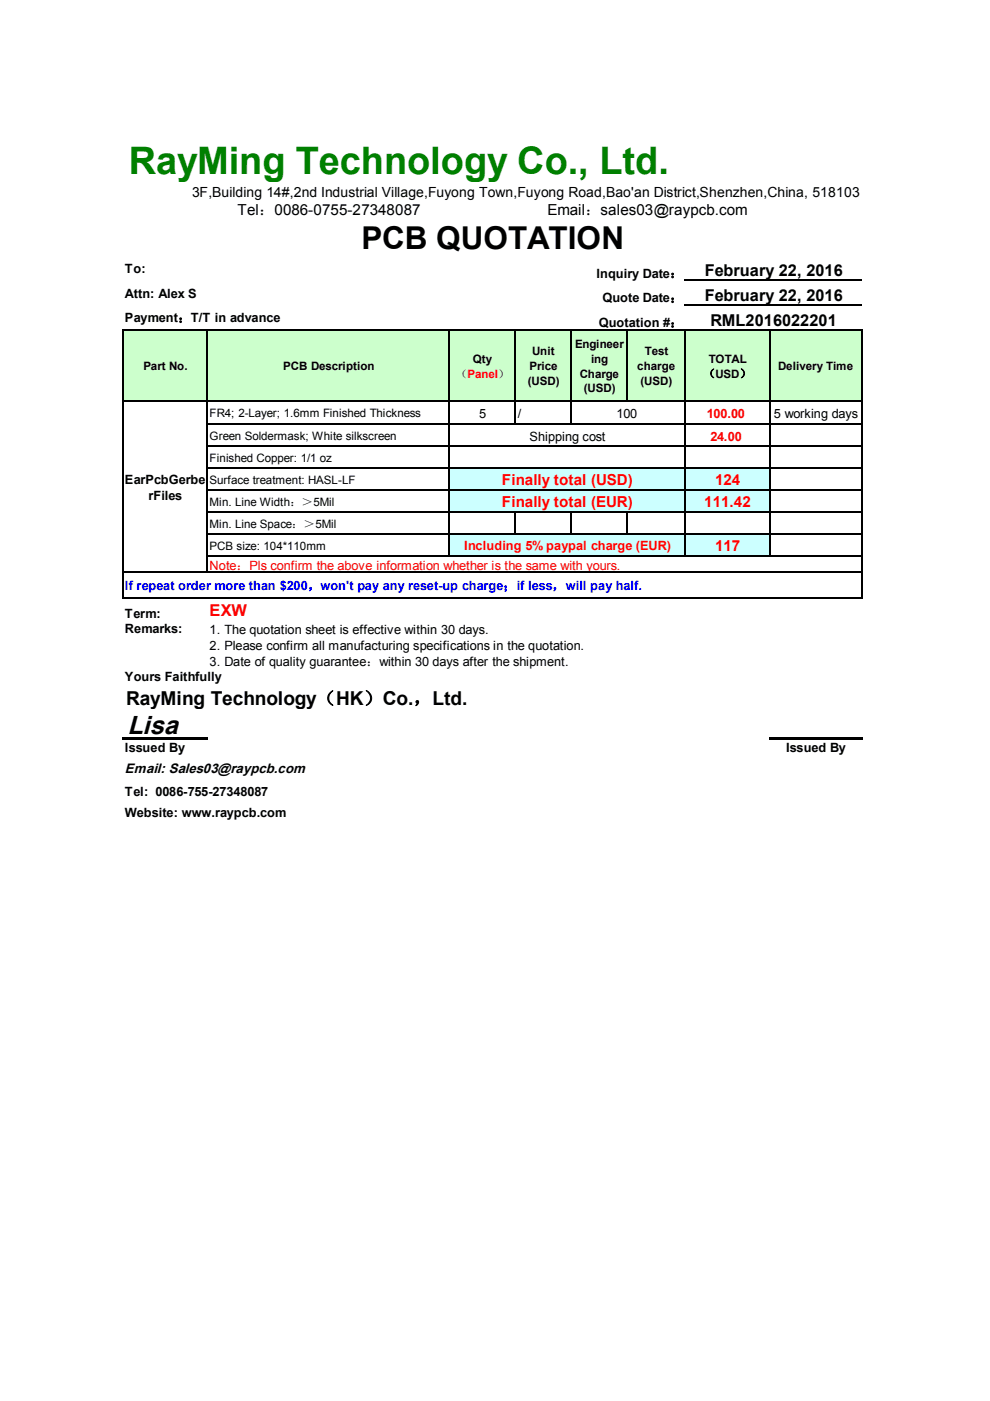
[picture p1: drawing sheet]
<svg xmlns="http://www.w3.org/2000/svg" width="210mm" height="297mm" viewBox="0 0 210 297" stroke-linecap="round" stroke-linejoin="round" font-family="sans-serif">
<defs><g id="words">
<text font-size="8" fill="#008000" x="27.3" y="36.9">RayMing Technology Co., Ltd.</text>
<text font-size="6.7" x="76.6" y="52.9">PCB QUOTATION</text>
<text font-size="5.5" x="27" y="155.6">Lisa</text>
<text font-size="4.1" x="26.8" y="149.5">RayMing Technology（HK）Co.，Ltd.</text>
<g font-size="3.5">
<text x="149.4" y="58.6">February 22, 2016</text>
<text x="149.4" y="63.9">February 22, 2016</text>
<text x="150.6" y="69.1">RML2016022201</text>
</g>
<text font-size="3.5" fill="#f00" x="44.4" y="130.7">EXW</text>
<g font-size="3.2">
<text x="50.4" y="45.7">Tel：0086-0755-27348087</text>
<text x="116.1" y="45.7">Email：sales03@raypcb.com</text>
</g>
<g font-size="3.2" fill="#f00">
<text x="106.4" y="102.9">Finally total (USD)</text>
<text x="106.4" y="107.6">Finally total (EUR)</text>
<text x="149.3" y="107.6">111.42</text>
<text x="151.6" y="102.9">124</text>
<text x="151.6" y="116.9">117</text>
</g>
<text font-size="3" x="40.7" y="41.9">3F,Building 14#,2nd Industrial Village,Fuyong Town,Fuyong Road,Bao'an District,Shenzhen,China, 518103</text>
<text font-size="2.9" x="26.5" y="163.9">Email: Sales03@raypcb.com</text>
<g font-size="2.7">
<text x="26.5" y="57.9">To:</text>
<text x="126.5" y="58.9">Inquiry Date：</text>
<text x="26.5" y="63.1">Attn: Alex S</text>
<text x="127.8" y="64.1">Quote Date：</text>
<text x="26.5" y="68.4">Payment：T/T in advance</text>
<text x="127" y="69.4">Quotation #：</text>
<text x="101.6" y="88.7">5</text>
<text x="109.8" y="88.7">/</text>
<text x="130.7" y="88.7">100</text>
<text x="164.1" y="88.7">5 working days</text>
<text x="112.3" y="93.5">Shipping cost</text>
<text x="26.5" y="102.6">EarPcbGerbe</text>
<text x="31.5" y="105.9">rFiles</text>
<text x="26.5" y="130.9">Term:</text>
<text x="26.5" y="134.3">Remarks:</text>
<text x="44.4" y="134.4">1. The quotation sheet is effective within 30 days.</text>
<text x="44.4" y="137.8">2. Please confirm all manufacturing specifications in the quotation.</text>
<text x="44.4" y="141.2">3. Date of quality guarantee：within 30 days after the shipment.</text>
<text x="26.5" y="144.5">Yours Faithfully</text>
<text x="26.5" y="159.5">Issued By</text>
<text x="166.7" y="159.5">Issued By</text>
<text x="26.5" y="168.8">Tel: 0086-755-27348087</text>
<text x="26.5" y="173.3">Website: www.raypcb.com</text>
</g>
<g font-size="2.7" fill="#f00">
<text x="149.9" y="88.6">100.00</text>
<text x="150.6" y="93.4">24.00</text>
<text x="98.4" y="116.7">Including 5% paypal charge (EUR)</text>
<text x="44.4" y="120.8">Note：Pls confirm the above information whether is the same with yours.</text>
</g>
<text font-size="2.7" fill="#00f" x="26.5" y="125.2">If repeat order more than $200，won't pay any reset-up charge；if less，will pay half.</text>
<g font-size="2.5">
<text x="100.2" y="76.9">Qty</text>
<text x="112.9" y="75.3">Unit</text>
<text x="121.9" y="73.8">Engineer</text>
<text x="125.3" y="76.9">ing</text>
<text x="136.7" y="75.3">Test</text>
<text x="150.3" y="76.9">TOTAL</text>
<text x="30.4" y="78.4">Part No.</text>
<text x="60" y="78.4">PCB Description</text>
<text x="96.7" y="80">（Panel）</text>
<text x="111.9" y="81.6">(USD)</text>
<text x="112.3" y="78.4">Price</text>
<text x="122.9" y="80">Charge</text>
<text x="123.8" y="83.2">(USD)</text>
<text x="135.1" y="78.4">charge</text>
<text x="135.8" y="81.6">(USD)</text>
<text x="149.3" y="80">（USD）</text>
<text x="165" y="78.4">Delivery Time</text>
<text x="44.4" y="88.5">FR4; 2-Layer; 1.6mm Finished Thickness</text>
<text x="44.4" y="93.3">Green Soldermask; White silkscreen</text>
<text x="44.4" y="98">Finished Copper: 1/1 oz</text>
<text x="44.4" y="102.6">Surface treatment: HASL-LF</text>
<text x="44.4" y="107.3">Min. Line Width：＞5Mil</text>
<text x="44.4" y="112">Min. Line Space：＞5Mil</text>
<text x="44.4" y="116.6">PCB size: 104*110mm</text>
</g>
</g></defs>
<g fill="#cfc">
<path d="M26.2 70h17.9v15.2h-17.9z"/>
<path d="M44 70h51.4v15.2h-51.4z"/>
<path d="M95.3 70h14.1v15.2h-14.1z"/>
<path d="M109.3 70h11.9v15.2h-11.9z"/>
<path d="M121.2 70h11.9v15.2h-11.9z"/>
<path d="M133 70h12.4v15.2h-12.4z"/>
<path d="M145.3 70h18v15.2h-18z"/>
<path d="M163.2 70h19.6v15.2h-19.6z"/>
</g>
<g fill="#cff">
<path d="M95.3 99.3h50.1v4.8h-50.1z"/>
<path d="M145.3 99.3h18v4.8h-18z"/>
<path d="M95.3 104h50.1v4.7h-50.1z"/>
<path d="M145.3 104h18v4.7h-18z"/>
<path d="M95.3 113.3h50.1v4.8h-50.1z"/>
<path d="M145.3 113.3h18v4.8h-18z"/>
</g>
<g fill="none" stroke="#000" stroke-width=".25">
<path d="M145.1 59.4h37.7M25.9 69.9h156.9M26 69.8v57.1M44 69.8v51.6M95.3 69.8v48.3M109.3 69.8v20.3M121.1 69.8v20.3M133 69.8v15.4M145.1 64.7h37.7M145.2 69.8v48.3M163.2 69.8v48.3M182.7 69.8v57.1"/>
<path d="M25.9 85.1h156.9M43.9 90h138.9M43.9 94.6h138.9M43.9 99.3h138.9M43.9 104h138.9M43.9 108.6h138.9M43.9 113.3h138.9M43.9 117.9h138.9M109.3 108.5v4.9M121.1 108.5v4.9M133 108.5v4.9M25.9 121.3h156.9"/>
<path d="M25.9 126.8h156.9"/>
</g>
<path d="M25.9 156.4h18.2v.5h-18.2zM163.1 156.4h19.7v.5h-19.7z" fill="#000"/>
<use href="#words"/>
</svg>
